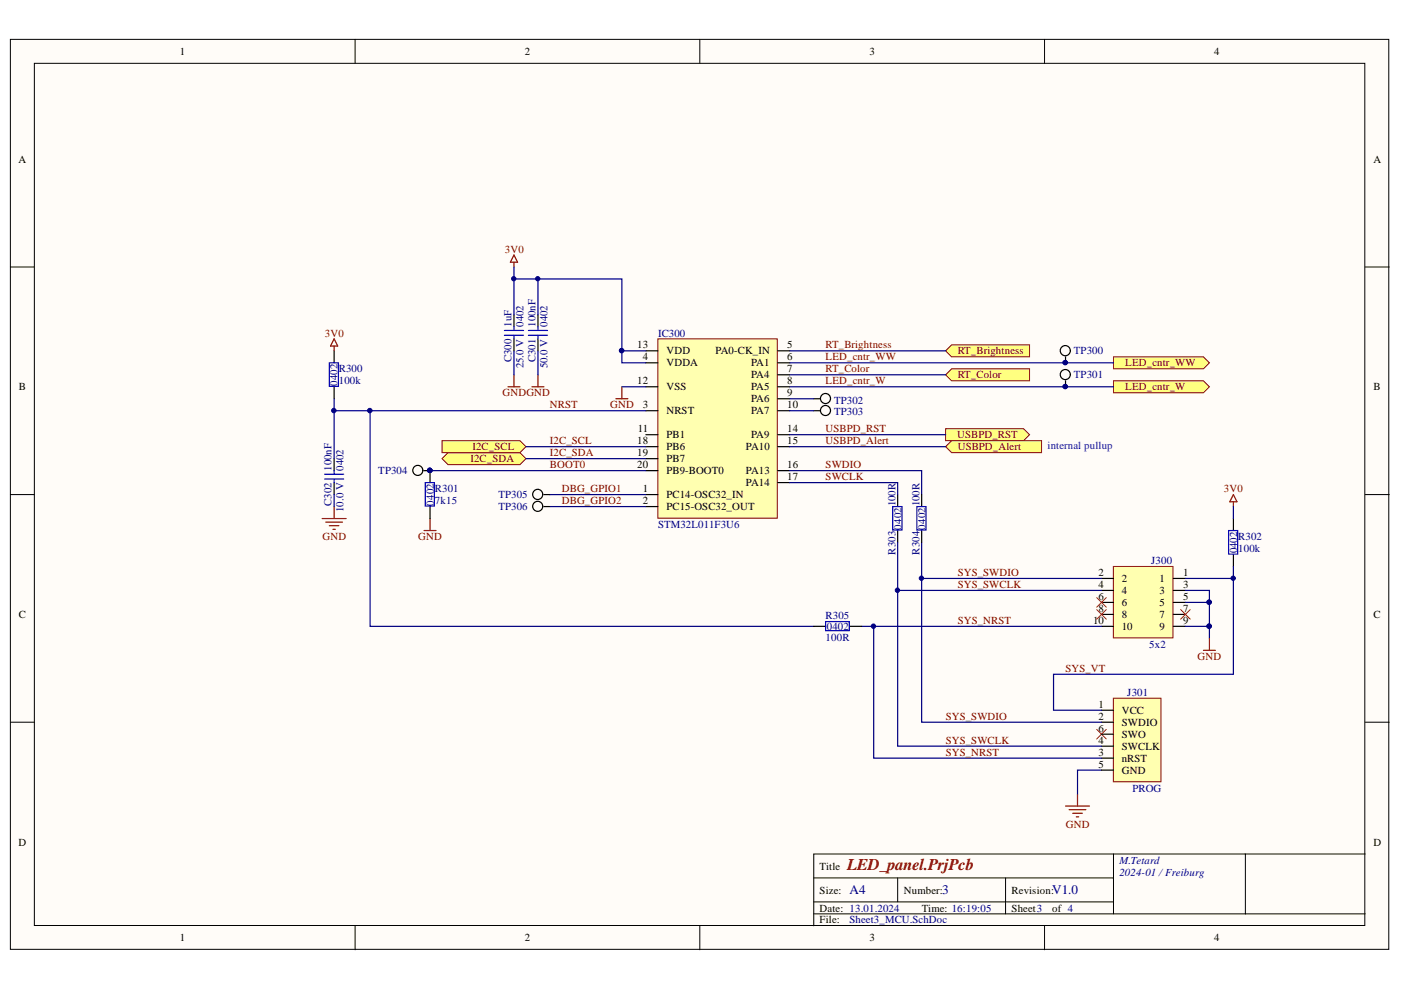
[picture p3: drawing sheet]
<svg xmlns="http://www.w3.org/2000/svg" width="297mm" height="210mm" viewBox="0 0 297 210" stroke-linecap="round" stroke-linejoin="round" font-family="sans-serif">
<defs><g id="words">
<text font-size="3.5" fill="#800000" x="179.6" y="184.4">LED_panel.PrjPcb</text>
<g font-size="2.8" fill="#000080">
<text x="180.1" y="189.6">A4</text>
<text x="199.8" y="189.6">3</text>
<text x="223.1" y="189.6">V1.0</text>
</g>
<g font-size="2.3">
<text x="38.2" y="11.7">1</text>
<text x="111.3" y="11.7">2</text>
<text x="184.4" y="11.7">3</text>
<text x="257.5" y="11.7">4</text>
<text x="3.9" y="34.5">A</text>
<text x="291.2" y="34.5">A</text>
<text x="135.1" y="73.9">13</text>
<text x="136.3" y="76.4">4</text>
<text x="141.3" y="77.7">VDDA</text>
<text x="141.3" y="75.2">VDD</text>
<text x="151.7" y="75.2">PA0-CK_IN</text>
<text x="159.2" y="77.7">PA1</text>
<text x="166.9" y="73.9">5</text>
<text x="166.9" y="76.4">6</text>
<text x="4" y="82.8">B</text>
<text x="135.1" y="81.5">12</text>
<text x="141.3" y="82.8">VSS</text>
<text x="159.2" y="80.2">PA4</text>
<text x="159.2" y="82.8">PA5</text>
<text x="166.9" y="79">7</text>
<text x="166.9" y="81.5">8</text>
<text x="291.2" y="82.8">B</text>
<text x="136.3" y="86.6">3</text>
<text x="141.3" y="87.8">NRST</text>
<text x="159.2" y="85.3">PA6</text>
<text x="159.2" y="87.8">PA7</text>
<text x="166.9" y="84">9</text>
<text x="166.9" y="86.6">10</text>
<text x="135.1" y="94.2">18</text>
<text x="135.2" y="91.6">11</text>
<text x="141.3" y="92.9">PB1</text>
<text x="141.3" y="95.4">PB6</text>
<text x="158.1" y="95.4">PA10</text>
<text x="159.2" y="92.9">PA9</text>
<text x="166.9" y="91.6">14</text>
<text x="166.9" y="94.2">15</text>
<text x="135.1" y="96.7">19</text>
<text x="135.1" y="99.3">20</text>
<text x="141.3" y="98">PB7</text>
<text x="141.3" y="100.5">PB9-BOOT0</text>
<text x="158.1" y="100.5">PA13</text>
<text x="166.9" y="99.3">16</text>
<text x="166.9" y="101.8">17</text>
<text x="136.3" y="104.4">1</text>
<text x="136.3" y="106.9">2</text>
<text x="141.3" y="105.7">PC14-OSC32_IN</text>
<text x="158.1" y="103.1">PA14</text>
<text x="141.3" y="108.2">PC15-OSC32_OUT</text>
<text x="232.9" y="122.2">2</text>
<text x="232.9" y="124.7">4</text>
<text x="237.8" y="123.4">2</text>
<text x="237.8" y="126">4</text>
<text x="245.9" y="123.4">1</text>
<text x="245.9" y="126">3</text>
<text x="250.9" y="122.2">1</text>
<text x="250.9" y="124.7">3</text>
<text x="4" y="131">C</text>
<text x="232.9" y="127.2">6</text>
<text x="232.9" y="129.8">8</text>
<text x="237.8" y="128.5">6</text>
<text x="237.8" y="131">8</text>
<text x="245.9" y="128.5">5</text>
<text x="245.9" y="131">7</text>
<text x="250.9" y="127.2">5</text>
<text x="250.9" y="129.8">7</text>
<text x="291.2" y="131">C</text>
<text x="231.7" y="132.3">10</text>
<text x="237.8" y="133.6">10</text>
<text x="245.9" y="133.6">9</text>
<text x="250.9" y="132.3">9</text>
<text x="232.9" y="150.1">1</text>
<text x="232.9" y="152.6">2</text>
<text x="232.9" y="155.1">6</text>
<text x="237.8" y="151.3">VCC</text>
<text x="237.8" y="153.9">SWDIO</text>
<text x="232.9" y="160.2">3</text>
<text x="232.9" y="157.7">4</text>
<text x="237.8" y="161.5">nRST</text>
<text x="237.8" y="158.9">SWCLK</text>
<text x="237.8" y="156.4">SWO</text>
<text x="232.9" y="162.7">5</text>
<text x="237.8" y="164.1">GND</text>
<text x="3.9" y="179.3">D</text>
<text x="291.2" y="179.3">D</text>
<text x="173.8" y="184.4">Title</text>
<text x="173.8" y="189.5">Size:</text>
<text x="191.6" y="189.5">Number:</text>
<text x="214.5" y="189.5">Revision:</text>
<text x="173.8" y="193.3">Date: 13.01.2024</text>
<text x="173.8" y="195.8">File:</text>
<text x="195.4" y="193.3">Time: 16:19:05</text>
<text x="214.5" y="193.3">Sheet3</text>
<text x="223.1" y="193.3">of 4</text>
<text x="38.2" y="199.6">1</text>
<text x="111.3" y="199.6">2</text>
<text x="184.4" y="199.6">3</text>
<text x="257.5" y="199.6">4</text>
</g>
<g font-size="2.3" fill="#800000">
<text x="107" y="53.6">3V0</text>
<text x="68.9" y="71.4">3V0</text>
<text x="175.1" y="73.9">RT_Brightness</text>
<text x="175.1" y="76.4">LED_cntr_WW</text>
<text x="203.1" y="75.2">RT_Brightness</text>
<text x="238.6" y="77.7">LED_cntr_WW</text>
<text x="175.1" y="79">RT_Color</text>
<text x="175.1" y="81.5">LED_cntr_W</text>
<text x="203.1" y="80.2">RT_Color</text>
<text x="238.6" y="82.8">LED_cntr_W</text>
<text x="106.5" y="84">GNDGND</text>
<text x="116.6" y="86.6">NRST</text>
<text x="129.4" y="86.6">GND</text>
<text x="100.2" y="95.4">I2C_SCL</text>
<text x="116.6" y="94.2">I2C_SCL</text>
<text x="175.1" y="91.6">USBPD_RST</text>
<text x="175.1" y="94.2">USBPD_Alert</text>
<text x="203" y="92.9">USBPD_RST</text>
<text x="203.1" y="95.4">USBPD_Alert</text>
<text x="99.8" y="98">I2C_SDA</text>
<text x="116.6" y="99.3">BOOT0</text>
<text x="116.6" y="96.7">I2C_SDA</text>
<text x="175.1" y="99.3">SWDIO</text>
<text x="175.1" y="101.8">SWCLK</text>
<text x="119.1" y="104.4">DBG_GPIO1</text>
<text x="119.1" y="106.9">DBG_GPIO2</text>
<text x="259.5" y="104.4">3V0</text>
<text x="68.4" y="114.6">GND</text>
<text x="88.7" y="114.6">GND</text>
<text x="203.1" y="122.2">SYS_SWDIO</text>
<text x="203.1" y="124.7">SYS_SWCLK</text>
<text x="203.1" y="132.3">SYS_NRST</text>
<text x="225.9" y="142.5">SYS_VT</text>
<text x="253.9" y="139.9">GND</text>
<text x="200.5" y="152.6">SYS_SWDIO</text>
<text x="200.5" y="157.7">SYS_SWCLK</text>
<text x="200.5" y="160.2">SYS_NRST</text>
<text x="226" y="175.5">GND</text>
</g>
<g font-size="2.3" fill="#000080">
<text x="108.5" y="69.3" transform="rotate(-90 108.5 69.3)">1uF</text>
<text x="111" y="69.3" transform="rotate(-90 111 69.3)">0402</text>
<text x="113.5" y="69.3" transform="rotate(-90 113.5 69.3)">100nF</text>
<text x="116.1" y="69.3" transform="rotate(-90 116.1 69.3)">0402</text>
<text x="139.5" y="71.4">IC300</text>
<text x="108.5" y="76.8" transform="rotate(-90 108.5 76.8)">C300</text>
<text x="113.5" y="76.8" transform="rotate(-90 113.5 76.8)">C301</text>
<text x="227.7" y="75.2">TP300</text>
<text x="71.6" y="81.8" transform="rotate(-90 71.6 81.8)">0402</text>
<text x="71.8" y="81.5">100k</text>
<text x="71.8" y="79">R300</text>
<text x="111" y="78.1" transform="rotate(-90 111 78.1)">25.0 V</text>
<text x="116.1" y="78.1" transform="rotate(-90 116.1 78.1)">50.0 V</text>
<text x="227.7" y="80.2">TP301</text>
<text x="176.8" y="85.6">TP302</text>
<text x="176.8" y="88.1">TP303</text>
<text x="70.3" y="99.8" transform="rotate(-90 70.3 99.8)">100nF</text>
<text x="72.8" y="99.8" transform="rotate(-90 72.8 99.8)">0402</text>
<text x="80.2" y="100.5">TP304</text>
<text x="70.3" y="107.3" transform="rotate(-90 70.3 107.3)">C302</text>
<text x="92" y="107.2" transform="rotate(-90 92 107.2)">0402</text>
<text x="92.2" y="106.9">7k15</text>
<text x="92.2" y="104.4">R301</text>
<text x="105.7" y="105.7">TP305</text>
<text x="189.9" y="107.4" transform="rotate(-90 189.9 107.4)">100R</text>
<text x="194.9" y="107.4" transform="rotate(-90 194.9 107.4)">100R</text>
<text x="72.8" y="108.6" transform="rotate(-90 72.8 108.6)">10.0 V</text>
<text x="105.7" y="108.2">TP306</text>
<text x="139.5" y="112">STM32L011F3U6</text>
<text x="191.1" y="112.3" transform="rotate(-90 191.1 112.3)">0402</text>
<text x="196.2" y="112.3" transform="rotate(-90 196.2 112.3)">0402</text>
<text x="189.9" y="117.6" transform="rotate(-90 189.9 117.6)">R303</text>
<text x="194.9" y="117.6" transform="rotate(-90 194.9 117.6)">R304</text>
<text x="244.1" y="119.6">J300</text>
<text x="262.3" y="117.3" transform="rotate(-90 262.3 117.3)">0402</text>
<text x="262.5" y="117.1">100k</text>
<text x="262.5" y="114.6">R302</text>
<text x="175.1" y="131.3">R305</text>
<text x="175.1" y="135.9">100R</text>
<text x="175.3" y="133.6">0402</text>
<text x="243.7" y="137.4">5x2</text>
<text x="239" y="147.5">J301</text>
<text x="240.1" y="167.9">PROG</text>
<text x="237.3" y="183.1">M.Tetard</text>
<text x="237.3" y="185.7">2024-01 /Freiburg</text>
<text x="180.1" y="195.8">Sheet3_MCU.SchDoc</text>
</g>
<text font-size="2.3" fill="#00f" x="222.1" y="95.2">internal pullup</text>
</g></defs>
<g fill="#fffcf8" stroke="#000" stroke-width=".21">
<path d="M2.2 8.3h292.2v193h-292.2z"/>
<path d="M7.3 13.4h282.1v182.8h-282.1z"/>
</g>
<g fill="none" stroke="#000" stroke-width=".21">
<path d="M75.3 8.3v5.1M148.4 8.3v5.1M221.5 8.3v5.1M2.2 56.6h5.1M289.5 56.6h5.1M2.2 104.9h5.1M289.5 104.9h5.1M2.2 153.1h5.1M289.5 153.1h5.1M75.3 196.3v5.1M148.4 196.3v5.1M172.5 186.1h63.6"/>
<path d="M172.5 193.8h117M172.5 191.2h63.6M190.3 186.1v5.1M213.2 186.1v7.7M221.5 196.3v5.1M236.1 181.1v12.7M264 181.1h-91.5v15.2M289.5 181.1h-25.5v12.7"/>
</g>
<path d="M139.5 71.8h25.3v38.1h-25.3z" fill="#ffffb0" stroke="#800000" stroke-width=".21"/>
<g fill="none" stroke="#000" stroke-width=".25">
<path d="M70.8 74.4v2.5M109 66.8v2.5M109 71.8v2.6M114.1 66.8v2.5M114.1 71.8v2.6M136.9 76.9h2.6M136.9 74.4h2.6M164.9 76.9h2.5M164.9 74.4h2.5M164.9 79.5h2.5M70.8 82v2.5M70.8 97.2v2.6"/>
<path d="M136.9 87.1h2.6M136.9 82h2.6M136.9 92.2h2.6M136.9 94.7h2.6M136.9 99.8h2.6M136.9 97.2h2.6M164.9 87.1h2.5M164.9 82h2.5M164.9 84.5h2.5M164.9 92.2h2.5M164.9 94.7h2.5M164.9 99.8h2.5"/>
<path d="M70.8 102.3v2.6M136.9 104.9h2.6M136.9 107.4h2.6M164.9 102.3h2.5"/>
</g>
<g fill="none" stroke="#800000" stroke-width=".25">
<path d="M109 54.1l.7 1.5h-1.5zM109 55.6v1M70.8 73.4v1M70.8 71.8l.8 1.6h-1.5zM109 79.5v2.5M114.1 79.5v2.5M107.7 82h2.5M112.8 82h2.5M130.6 84.5h2.5M131.9 82v2.5M68.3 109.9h5.1M69.1 110.7h3.5"/>
<path d="M69.8 111.5h2.1M70.6 112.2h.5M70.8 107.4v2.5M89.9 112.5h2.5M91.2 109.9v2.6"/>
</g>
<g fill="none" stroke="#00f" stroke-width=".25">
<path d="M69.8 76.9h2v5h-2zM106.9 70.1h4.1M106.9 71.1h4.1M109 69.3v.8M109 71.1v.7M112 70.1h4.1M112 71.1h4.1M114.1 69.3v.8M114.1 71.1v.7M70.8 99.8v.7M68.8 100.5h4.1M68.8 101.6h4.1"/>
<path d="M70.8 101.6v.7"/>
</g>
<path d="M109 59.1h22.9v15.3h5M109 56.6v10.2M114.1 59.1v7.7M109 74.4v5.1M114.1 74.4v5.1M131.9 74.4v2.5h5M70.8 87.1h66.1M91.2 99.8h45.7M131.9 82h5M70.8 104.9v2.5" fill="none" stroke="#000080" stroke-width=".25"/>
<g fill="#000080" stroke="#000080" stroke-width=".21">
<circle cx="114" cy="59.1" r=".46"/>
<circle cx="131.8" cy="74.3" r=".46"/>
<circle cx="91.1" cy="99.7" r=".46"/>
<circle cx="70.8" cy="87" r=".47"/>
<circle cx="108.9" cy="59.1" r=".46"/>
</g>
<g fill="#ffff80" stroke="#800000" stroke-width=".21">
<path d="M93.7 97.2l1.3-1.2h15.2l1.3 1.2-1.3 1.3h-15.2z" fill-rule="evenodd"/>
<path d="M93.7 93.4h16.5l1.3 1.3-1.3 1.3h-16.5z" fill-rule="evenodd"/>
<path d="M200.5 90.9h16.5l1.3 1.3-1.3 1.2h-16.5z" fill-rule="evenodd"/>
<path d="M200.5 94.7l1.3-1.3h19v2.6h-19z" fill-rule="evenodd"/>
</g>
<path d="M70.8 84.5v12.7" fill="none" stroke="#000080" stroke-width=".25"/>
<g fill="#ffff80" stroke="#800000" stroke-width=".21">
<path d="M236.1 80.7h19l1.3 1.3-1.3 1.3h-19z" fill-rule="evenodd"/>
<path d="M236.1 75.7h19l1.3 1.2-1.3 1.3h-19z" fill-rule="evenodd"/>
<path d="M200.5 74.4l1.3-1.3h16.5v2.6h-16.5z" fill-rule="evenodd"/>
<path d="M200.5 79.5l1.3-1.3h16.5v2.5h-16.5z" fill-rule="evenodd"/>
</g>
<path d="M167.4 74.4h33.1M167.4 79.5h33.1M167.4 76.9h68.7M111.5 97.2h25.4M111.5 94.7h25.4M167.4 94.7h33.1M167.4 92.2h33.1M167.4 82h68.7M116.6 104.9h20.3M116.6 107.4h20.3" fill="none" stroke="#000080" stroke-width=".25"/>
<g fill="none" stroke="#000" stroke-width=".25">
<path d="M89.9 99.8h1.3v2.5M91.2 107.4v2.5M115.3 104.9h1.3M115.3 107.4h1.3"/>
<circle cx="88.6" cy="99.7" r="1.07"/>
<circle cx="114" cy="104.8" r="1.07"/>
<circle cx="114" cy="107.4" r="1.07"/>
</g>
<circle cx="91.1" cy="99.7" r=".46" fill="#000080" stroke="#000080" stroke-width=".21"/>
<path d="M90.2 102.3h1.9v5h-1.9z" fill="none" stroke="#00f" stroke-width=".25"/>
<path d="M236.1 120.1h12.6v15.1h-12.6z" fill="#ffffb0" stroke="#800000" stroke-width=".21"/>
<path d="M233.5 122.6h2.6M233.5 125.2h2.6M233.5 127.7h2.6M233.5 130.3h2.6M233.5 132.8h2.6M248.8 122.6h2.5M248.8 125.2h2.5M248.8 127.7h2.5M248.8 130.3h2.5M248.8 132.8h2.5" fill="none" stroke="#000" stroke-width=".25"/>
<path d="M232.5 126.7l2.1 2M232.5 129.2l2.1 2.1M234.6 126.7l-2.1 2M234.6 129.2l-2.1 2.1M250.3 129.2l2.1 2.1M252.4 129.2l-2.1 2.1M232.5 154.6l2.1 2.1M234.6 154.6l-2.1 2.1" fill="none" stroke="#f00" stroke-width=".21"/>
<path d="M261.5 104.9l.8 1.5h-1.6zM261.5 106.4v1M225.9 170.9h5.1M226.7 171.7h3.5M227.4 172.4h2.1M228.2 173.2h.5M228.5 168.4v2.5" fill="none" stroke="#800000" stroke-width=".25"/>
<path d="M251.3 125.2h5.1v2.5h-5.1M256.4 127.7v5.1h-5.1M256.4 132.8v2.5M233.5 163.3h-5v5.1" fill="none" stroke="#000080" stroke-width=".25"/>
<g fill="#000080" stroke="#000080" stroke-width=".21">
<circle cx="256.4" cy="132.8" r=".47"/>
<circle cx="256.4" cy="127.7" r=".46"/>
</g>
<path d="M236.1 148h10v17.7h-10z" fill="#ffffb0" stroke="#800000" stroke-width=".21"/>
<g fill="none" stroke="#000" stroke-width=".25">
<path d="M225.9 75.7v1.2M172.5 84.5h1.3M172.5 87.1h1.3M225.9 80.7v1.3M190.3 104.9v2.5M190.3 112.5v2.5M195.4 104.9v2.5M195.4 112.5v2.5M261.5 109.9v2.6M261.5 117.6v2.5M172.5 132.8h2.6M180.2 132.8h2.5"/>
<path d="M233.5 150.6h2.6M233.5 153.1h2.6M233.5 158.2h2.6M233.5 155.7h2.6M233.5 160.7h2.6M233.5 163.3h2.6"/>
<circle cx="225.9" cy="74.4" r="1.07"/>
<circle cx="225.9" cy="79.4" r="1.07"/>
<circle cx="175" cy="84.5" r="1.07"/>
<circle cx="175" cy="87" r="1.07"/>
</g>
<path d="M189.3 107.4h1.9v5h-1.9zM194.4 107.4h1.9v5h-1.9zM260.5 112.5h1.9v5h-1.9zM175 131.8h5.1v1.9h-5.1z" fill="none" stroke="#00f" stroke-width=".25"/>
<g fill="none" stroke="#000080" stroke-width=".25">
<path d="M78.5 87.1v45.7h94M167.4 99.8h28v5.1M167.4 87.1h5.1M167.4 84.5h5.1M167.4 102.3h22.9v2.6M190.3 115v43.2h43.2M195.4 115v38.1h38.1M261.5 107.4v2.5M182.7 132.8h50.8M185.2 132.8v27.9h48.3M190.3 125.2h43.2M195.4 122.6h38.1"/>
<path d="M251.3 122.6h10.2M261.5 120.1v22.9h-38.1v7.6h10.1"/>
</g>
<g fill="#000080" stroke="#000080" stroke-width=".21">
<circle cx="195.4" cy="122.6" r=".46"/>
<circle cx="190.3" cy="125.1" r=".46"/>
<circle cx="185.2" cy="132.8" r=".46"/>
<circle cx="78.4" cy="87" r=".47"/>
<circle cx="261.5" cy="122.6" r=".46"/>
<circle cx="225.9" cy="82" r=".46"/>
<circle cx="225.9" cy="76.9" r=".46"/>
</g>
<path d="M255.1 137.9h2.6M256.4 135.3v2.6" fill="none" stroke="#800000" stroke-width=".25"/>
<use href="#words"/>
</svg>
